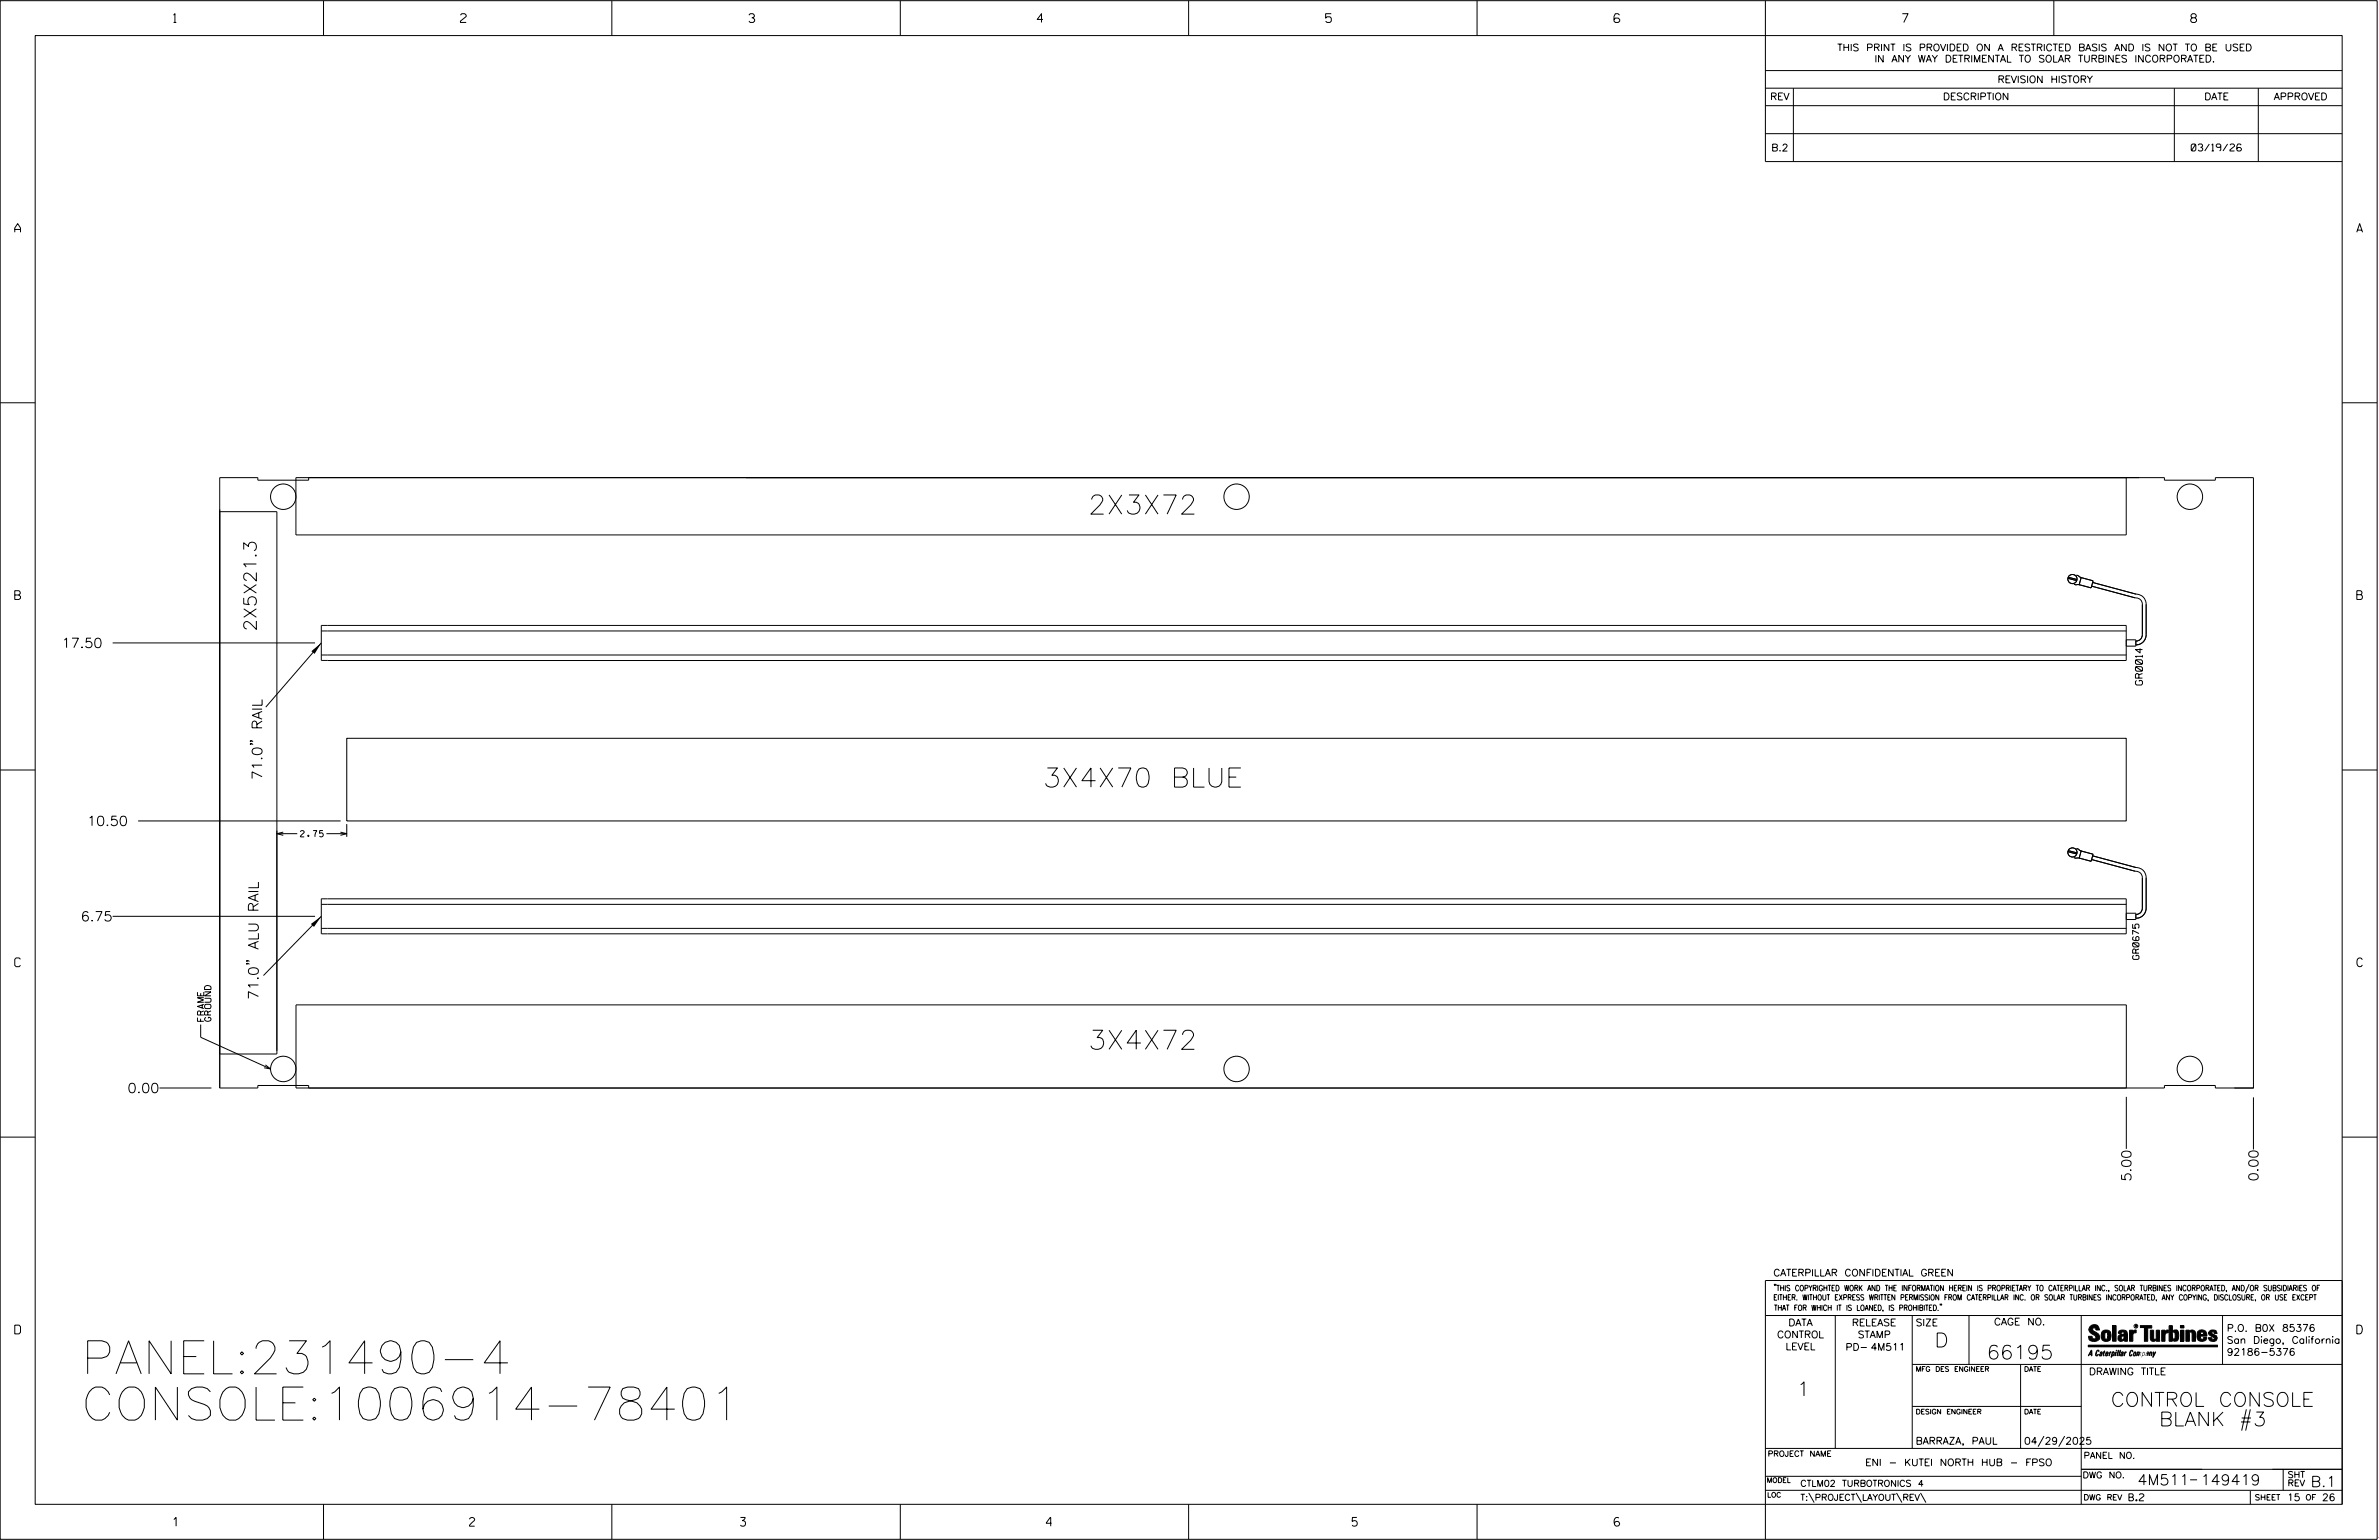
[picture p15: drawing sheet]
<svg xmlns="http://www.w3.org/2000/svg" width="864mm" height="559mm" viewBox="0 0 864 559" stroke-linecap="round" stroke-linejoin="round" font-family="sans-serif">
<defs><g id="words">
<g font-size="12">
<text x="29.5" y="498.5">PANEL:231490-4</text>
<text x="29.5" y="515.3">CONSOLE:1006914-78401</text>
</g>
<g font-size="6.9">
<text x="395" y="186.5">2X3X72</text>
<text x="378.6" y="285.6">3X4X70 BLUE</text>
<text x="395" y="380.8">3X4X72</text>
</g>
<g font-size="5.1">
<text x="702.3" y="488.8">D</text>
<text x="721.2" y="493.2">66195</text>
<text x="652.2" y="506.5">1</text>
<text x="766.3" y="510.3">CONTROL CONSOLE</text>
<text x="783.8" y="517.4">BLANK #3</text>
</g>
<text font-size="4.6" x="93.1" y="229" transform="rotate(-90 93.1 229)">2X5X21.3</text>
<g font-size="3.8">
<text x="775.9" y="538.9">4M511</text>
<text x="798.8" y="538.9">149419</text>
<text x="838.8" y="539.5">B.1</text>
</g>
<g font-size="3.7">
<text x="95.1" y="283" transform="rotate(-90 95.1 283)">71.0&quot; RAIL</text>
<text x="93.8" y="362.8" transform="rotate(-90 93.8 362.8)">71.0&quot; ALU RAIL</text>
</g>
<g font-size="3.5">
<text x="22.4" y="235">17.50</text>
<text x="31.6" y="299.6">10.50</text>
<text x="29.3" y="334.2">6.75</text>
<text x="46.3" y="396.5">0.00</text>
<text x="773.6" y="428.7" transform="rotate(-90 773.6 428.7)">5.00</text>
<text x="819.8" y="428.7" transform="rotate(-90 819.8 428.7)">0.00</text>
</g>
<g font-size="3.2">
<text x="63" y="8.2">1</text>
<text x="167.2" y="8.2">2</text>
<text x="271.8" y="8.2">3</text>
<text x="376.5" y="8.2">4</text>
<text x="481.2" y="8.2">5</text>
<text x="690.6" y="8.2">7</text>
<text x="795.3" y="8.2">8</text>
<text x="5.4" y="84.3">A</text>
<text x="855.5" y="84.3">A</text>
<text x="5.4" y="217.5">B</text>
<text x="855.6" y="217.5">B</text>
<text x="5.4" y="350.8">C</text>
<text x="855.6" y="350.8">C</text>
<text x="5.4" y="484">D</text>
<text x="855.6" y="484">D</text>
<text x="62.8" y="553.8">1</text>
<text x="170.4" y="553.8">2</text>
<text x="268.8" y="553.8">3</text>
<text x="379.8" y="553.8">4</text>
<text x="490.8" y="553.8">5</text>
<text x="585.9" y="553.8">6</text>
</g>
<g font-size="2.5">
<text x="666.9" y="18.5">THIS PRINT IS PROVIDED ON A RESTRICTED BASIS AND IS NOT TO BE USED</text>
<text x="680.5" y="22.6">IN ANY WAY DETRIMENTAL TO SOLAR TURBINES INCORPORATED.</text>
<text x="725.1" y="30">REVISION HISTORY</text>
<text x="642.6" y="36.3">REV</text>
<text x="705.3" y="36.3">DESCRIPTION</text>
<text x="800.2" y="36.3">DATE</text>
<text x="825.4" y="36.3">APPROVED</text>
<text x="643" y="54.8">B.2</text>
<text x="795.4" y="54.8">03/19/26</text>
<text x="777.7" y="248.6" transform="rotate(-90 777.7 248.6)">GR0014</text>
<text x="643.8" y="463">CATERPILLAR CONFIDENTIAL GREEN</text>
<text x="645.1" y="485.5">CONTROL</text>
<text x="649.2" y="481.1">DATA</text>
<text x="672.3" y="481.1">RELEASE</text>
<text x="674.4" y="485.5">STAMP</text>
<text x="695.4" y="481.1">SIZE</text>
<text x="723.8" y="480.8">CAGE NO.</text>
<text x="808.4" y="483.1">P.O. B0X 85376</text>
<text x="648.2" y="489.8">LEVEL</text>
<text x="669.9" y="490">PD- 4M511</text>
<text x="808.4" y="487.5">San Diego, California</text>
<text x="808.4" y="491.8">92186-5376</text>
<text x="758.3" y="498.9">DRAWING TITLE</text>
<text x="695.4" y="524.1">BARRAZA, PAUL</text>
<text x="734.8" y="524.1">04/29/2025</text>
<text x="677.1" y="531.9">ENI - KUTEI NORTH HUB - FPSO</text>
<text x="772.8" y="544.6">B.2</text>
<text x="830.2" y="544.6">15</text>
<text x="842.9" y="544.6">26</text>
</g>
<g font-size="2.3">
<text x="109.1" y="303.7">2.75</text>
<text x="776.5" y="348.1" transform="rotate(-90 776.5 348.1)">GR0675</text>
<text x="74" y="370.6" transform="rotate(-90 74 370.6)">FRAME</text>
<text x="76.6" y="370.6" transform="rotate(-90 76.6 370.6)">GROUND</text>
<text x="756.4" y="529.2">PANEL NO.</text>
<text x="653.5" y="539.4">CTLM02 TURBOTRONICS 4</text>
<text x="756" y="536.3">DWG NO.</text>
<text x="830.4" y="539.3">REV</text>
<text x="830.4" y="536.2">SHT</text>
<text x="653.5" y="544.5">T:\PROJECT\LAYOUT\REV\</text>
</g>
<g font-size="2">
<text x="643.8" y="468.4">&quot;THIS COPYRIGHTED WORK AND THE INFORMATION HEREIN IS PROPRIETARY TO CATERPILLAR INC., SOLAR TURBINES INCORPORATED, AND/OR SUBSIDIARIES OF</text>
<text x="643.8" y="471.8">EITHER. WITHOUT EXPRESS WRITTEN PERMISSION FROM CATERPILLAR INC. OR SOLAR TURBINES INCORPORATED, ANY COPYING, DISCLOSURE, OR USE EXCEPT</text>
<text x="644" y="475.6">THAT FOR WHICH IT IS LOANED, IS PROHIBITED.&quot;</text>
<text x="641.7" y="528.5">PROJECT NAME</text>
<text x="756.3" y="544.3">DWG REV</text>
<text x="818.5" y="544.3">SHEET</text>
<text x="836.9" y="544.3">OF</text>
</g>
<g font-size="1.8">
<text x="695.4" y="497.6">MFG DES ENGINEER</text>
<text x="734.8" y="497.6">DATE</text>
<text x="695.4" y="513.1">DESIGN ENGINEER</text>
<text x="734.8" y="513.1">DATE</text>
<text x="641.3" y="538">MODEL</text>
<text x="641.5" y="543.3">LOC</text>
</g>
<text font-size=".9" x="775.1" y="481.7">R</text>
</g></defs>
<g fill="none" stroke="#000" stroke-width=".36">
<path d="M.1 .2h862.8v558.4h-862.8zM12.8 12.9h837.4v533h-837.4zM117.4 .2v12.7M222.1 .2v12.7M326.8 .2v12.7M431.5 .2v12.7M536.2 .2v12.7M587.9 5.5l-.5-.5h-1l-.5 1v1.7l.5 .4h1l.6-.4v-.6l-.6-.5h-1l-.5 .5M640.9 .2v58.4h209.3M745.6 .2v12.7M640.9 25.6h209.3M640.9 32h209.3"/>
<path d="M640.9 38.3h209.3M651 32v26.6M789.3 32v26.6M819.8 32v26.6M640.9 48.5h209.3M.1 146.2h12.7M850.2 146.2h12.7M112 173.3v.9h-18.4v-.9h-13.8v221.5h13.8v-.9h18.4v.9M771.8 173.3v20.8h-664.4v-20.8h678.3v.9h18.5v-.9h13.8v221.5h-13.8v-.9h-18.5v.9h-678.2v-30.2h664.4v30.2M79.8 185.7h20.7v196.7h-20.7M750.7 209.8l3.2 .9M750.8 209.4l3.2 .9"/>
<path d="M752.9 212l2 .2M753.8 208.7l1.9 .9M755.5 209.6l4.3 1.1-.7 2.6-4.3-1.1zM759.3 212.7l15.8 4.2a2.39 2.39 0 0 1 2.6 2.4v11a2.29 2.29 0 0 1-2.4 2.3M759.6 211.3l15.8 4.3a3.6 3.6 0 0 1 3.7 3.7v11a3.7 3.7 0 0 1-3.8 3.7M40.9 233.3h73.5M116.6 226.9h655.2v12.7h-655.2zM116.6 233.3l-20.1 23.3M116.6 229h655.2M116.6 237.7h655.2M771.8 232.2h3.5v2.3h-3.5M.1 279.4h12.7"/>
<path d="M91 269.8v.4v-.4l.9 .4M91 268.8v.3v-.3l.9 .3M125.9 267.9h645.9v30h-645.9zM850.2 279.4h12.7M50.1 297.9h73.5M125.9 299v4.7M100.5 302.5h7.4M102.8 301.9l-2.3 .6 2.3 .6M118.5 302.5h7.4M123.6 301.9l2.3 .6-2.3 .6M750.7 309l3.2 .9M750.8 308.6l3.2 .9"/>
<path d="M752.9 311.2l2 .2M753.8 307.9l1.9 .9M755.5 308.8l4.3 1.2-.7 2.5-4.3-1.1zM759.3 311.9l15.8 4.2a2.39 2.39 0 0 1 2.6 2.4v11a2.29 2.29 0 0 1-2.4 2.3M759.6 310.6l15.8 4.2a3.6 3.6 0 0 1 3.7 3.7v11a3.7 3.7 0 0 1-3.8 3.7M40.9 332.5h73.5M116.6 326.1h655.2v12.7h-655.2zM116.6 332.5l-21 21.5M116.6 328.2h655.2M116.6 336.9h655.2M771.8 331.4h3.5v2.3h-3.5M89.6 349.6v.3v-.3l.9 .3"/>
<path d="M89.6 348.5v.4v-.4l.9 .4M72.8 371.8v4.6l25.4 11.5M57.9 394.8h18.9M96.3 386.4l1.9 1.5-2.3-.4M771.9 398v18.9M818 394.8h.1M818 398.2v18.9M.1 412.6h12.7M850.2 412.6h12.7M640.9 477.3h209.3M644.2 466.1l-.1 .4M644.7 466.1l-.2 .4"/>
<path d="M666.2 477.3v48.3M694.2 477.3v48.3M704.4 473.3l-.1 .4M704.8 473.3l-.1 .4M714.8 477.3v17.8M755.5 477.3v68.6M806.8 477.3v17.8M816.5 466l-1.4 3.1M850.2 464.6h-209.3v94M850.2 464.8v81.1M694.2 495.1h156M733.5 495.1v30.5"/>
<path d="M758.6 481.4a2.02 2.02 0 0 1 3.1-.1l.5 1.3h-1.3l-.2-.6-.4-.2-.6 .1-.1 .4 .4 .7a2.46 2.46 0 0 1 2.2 2.9 2.83 2.83 0 0 1-3.8 .3l-.3-1.3h1.3l.2 .7 .6 .3 .5-.2 .2-.5-.4-.6-1.9-1.2-.4-.9zM759.2 491.3h-.7l.7-1.2v1.9h.2l-.1-2.1-1.3 2.1 .5-.5h.7M761.3 490l.3-.2 .4 .3-.1 .3-.3-.4-.4 .3-.3 1.6h.4l.4-.5-.3 .6-.4 .1-.3-.4zM762.6 490.6l.5-.1-.1 1.4h-.9a.74 .74 0 0 1 .9-.8l-.3 .7-.5 .1 .2-.5 .6-.2v-.5l-.7 .2zM763 483.2a2.17 2.17 0 0 1 3.1 0l.3 1.4-.3 1.5a2.17 2.17 0 0 1-3.1 0l-.3-1.5zM763.6 490.5l.4-.4 .2 .6h-.3l-.3 .9 .2 .4-.3-.1zM764.1 483.7l.5-.4 .4 .3v2.2l-.4 .2-.5-.2zM764.6 491.1l.6 .2v-.7l-.4-.1-.4 .6-.1 .8h.6M764.6 491.1l-.1 .8h.4M764.6 482.6v.8M764.8 490.7l.4 .1v.3h-.6zM765 491.5l-.1 .4z"/>
<path d="M766 490.5l-.5 1.5zM766 490.8l.4-.3-.4 .4M766.9 481h1.3v5.7h-1.3zM767 490.8l.5 .1-.3 .8-.4 .2zM767.3 490.5h-.5l-.5 2M767.3 490.5a.8 .8 0 0 1 .2 1 .8 .8 0 0 1-.9 .4l-.1 .6M767.3 490.5l-.1 .2M768.1 490.5l-.4 1.5zM768.2 489.9h.3l-.1 .2h-.2zM769 489.9l-.5 2.1zM769.7 489.9l-.6 2.1zM770.1 491.4l.5-.3-.5 .8z"/>
<path d="M770.4 491.9h.1M770.6 491.1l.1-.4-.7 .2 .1-.3 .6-.1 .2 .3-.5 1.1M770.6 491.1a.74 .74 0 0 0-.8 .8h.6M771 484.8h-.7l-.3 .6 .4 .7 .5-.3 .1-2.4h-.8l-.1 .4h-1.2a1.71 1.71 0 0 1 1.8-1.3 1.71 1.71 0 0 1 1.6 1.4v2.8h-1.1l-.1-.6M771 484.2l-1.5 .1a1.41 1.41 0 0 0 0 2.4l.5 .1 1.1-.7M771.2 486.1h-.1M771.4 490.5l.1 .3 .4-.3-.9 1.5zM771.5 490.8h.1M773 482.7h1.2v.5l.5-.5 .7-.1v1h-.6l-.5 .4-.1 2.7h-1.2zM773.3 490.3l.6-.4 .4 .2-.1 .4-.3-.4a1.28 1.28 0 0 0-.5 1.8l.6-.4-.1 .4-.8 .1zM774.7 490.8l.5-.3a.88 .88 0 0 1 .2 .9 .88 .88 0 0 1-.7 .7l-.2-.2zM774.8 490.9h.5l-.3 1h-.3l-.2-.2z"/>
<path d="M775.2 490.5l-.1 .2M776.8 481h4.3v.9h-1.5v4.8h-1.3M776.8 490.6l-.8 .2v-.3l-.4 1.5 .8-1.3v1.3l.3-1.2M779.3 491.1h.4M779.6 490.5h.3l-.3 1.4M779.6 490.7h.2l-.1 .4M779.7 491.1l-.1 .4M779.7 491.1l-.4 .2M780.1 492l.4-1.5 .1 .3 .3-.3 .3 .2-.3 1.3v-1.3l-.7 1.3M780.6 482.7h1.2v2.7l.1 .4 .4 .3 .4-.7v-2.7h1.2l.1 4h-1.3v-.5l-1.1 .6-.7-.3-.3-.7zM781.6 492.5l1-2-.8 1.3-.2-1.3-.2 2M784.7 482.7h1.2v.5l.5-.5 .7-.1v1h-.5l-.6 .4-.1 2.7h-1.2z"/>
<path d="M787.4 481h1.2v2a1.4 1.4 0 0 1 2.2 .2l.1 1.4-.4 1.9-1.5 .1-.4-.5v-1l.5 .9 .5-.3v-2.1l-.5-.4-.5 .7v2.8h-1.2zM791.5 482.7h1.3v4h-1.3zM791.5 481h1.3v.9h-1.3zM793.5 482.7h1.3v.4l.7-.5 1.1 .2 .4 .6v3.3h-1.2l-.3-3.4-.7 .2v3.2h-1.3zM794.8 483.1h.1M797.7 483.2a1.92 1.92 0 0 1 2.4-.5 1.92 1.92 0 0 1 1 2.1h-2.3v.8l.6 .5 .5-.3v-.5h1.2a1.83 1.83 0 0 1-2.1 1.4 1.83 1.83 0 0 1-1.5-2.1zM798.8 484.2v.6M799.1 483.4h.6l.2 .8h-1.1zM804.6 482.9a1.84 1.84 0 0 0-2.9 .8 3.3 3.3 0 0 0 2.2 1.9l-.5 .5-.4-.3-.1-.4h-1.2l.1 .6a1.92 1.92 0 0 0 2.9 .4M804.9 483.8h-1.2l-.2-.6-.5 .1-.1 .3 .1 .3 1.8 .9M805.1 488.1h-47.1v.6h47.1M694.2 510.3h61.3"/>
<path d="M813.5 516h3.4M813.8 514.5h3.3M815.4 511.4l-1.6 7.7M816.9 511.4l-1.7 7.7M640.9 525.6h209.2M640.9 535.7h114.6M742 521.1l-2.2 3.8M749.5 521.1l-2.2 3.8M755.5 533.2h94.7M795 537h2.6M828.8 533.2v7.6M117.4 545.9v12.7"/>
<path d="M222.1 545.9v12.7M326.8 545.9v12.7M431.5 545.9v12.7M536.2 545.9v12.7M640.9 540.8h209.3M656.6 541.7l2 3.5M673.8 541.7l1.9 3.5M688.4 541.7l2 3.5M697.2 541.7l1.9 3.5M816.9 541v4.9M863.5 558h.1"/>
<circle cx="102.8" cy="180.2" r="4.6"/>
<circle cx="448.9" cy="180.2" r="4.6"/>
<circle cx="795" cy="180.2" r="4.6"/>
<circle cx="752.3" cy="210.1" r="1.66"/>
<circle cx="752.3" cy="309.3" r="1.66"/>
<circle cx="102.8" cy="387.9" r="4.6"/>
<circle cx="448.9" cy="387.9" r="4.6"/>
<circle cx="795" cy="387.9" r="4.6"/>
<circle cx="775.4" cy="481.2" r=".69"/>
</g>
<g fill="#000">
<path d="M113 236.3l3.6-3-2.4 4zM112.9 335.3l3.7-2.8-2.6 3.8zM768.1 490.5l-.4 1.5zM768.2 489.9h.3l-.1 .2h-.2zM769 489.9l-.5 2.1zM769.7 489.9l-.6 2.1zM791.5 481h1.3v.9h-1.3zM791.5 482.7h1.3v4h-1.3zM758 488.1h47.1v.6h-47.1z"/>
<path d="M759.2 489.9l-1.2 2.1 .5-.5h.7v.5h.2zM759.2 490.1v1.2h-.7z" fill-rule="evenodd"/>
<path d="M758.6 481.4a2.02 2.02 0 0 1 3.1-.1l.5 1.3h-1.3l-.2-.6-.4-.2-.6 .1-.1 .4 .4 .7a2.46 2.46 0 0 1 2.2 2.9 2.83 2.83 0 0 1-3.8 .3l-.3-1.3h1.3l.2 .7 .6 .3 .5-.2 .2-.5-.4-.6-1.9-1.2-.4-.9z" fill-rule="evenodd"/>
<path d="M761.3 490l.3-.2 .4 .3-.1 .3-.3-.4-.4 .3-.3 1.6h.4l.4-.5-.3 .6-.4 .1-.3-.4z" fill-rule="evenodd"/>
<path d="M762.6 490.6l.5-.1-.1 1.4h-.9a.74 .74 0 0 1 .9-.8l-.6 .3-.2 .5 .5-.1 .3-.6v-.5l-.7 .2z" fill-rule="evenodd"/>
<path d="M763.6 490.5l.4-.4 .2 .6h-.3l-.3 .9 .2 .4-.3-.1z" fill-rule="evenodd"/>
<path d="M764.8 490.5l.5 .3-.1 .5h-.6l.6-.2v-.3l-.4-.1-.3 1.2h.4l.3-.4-.6 .6-.3-.2v-.4z" fill-rule="evenodd"/>
<path d="M763 483.2a2.17 2.17 0 0 1 3.1 0l.3 1.4-.3 1.5a2.17 2.17 0 0 1-3.1 0l-.3-1.5zM764.1 483.7v2.1l.5 .2 .4-.2v-2.2l-.4-.3z" fill-rule="evenodd"/>
<path d="M766 490.5v.3l.4-.1-.4 .2-.5 1.1z" fill-rule="evenodd"/>
<path d="M766.8 490.5l-.5 2 .3-.6a.71 .71 0 0 0 .9-.5 .71 .71 0 0 0-.4-.9zM767 490.8l.5 .1-.3 .8-.4 .2z" fill-rule="evenodd"/>
<path d="M766.9 481h1.3v5.7h-1.3z" fill-rule="evenodd"/>
<path d="M770.1 490.6l.6-.1 .2 .3-.4 1.2-.5 .1-.2-.5 .3-.5h.5l-.7 .5v.3l.4-.1 .4-.9-.5-.2-.2 .2z" fill-rule="evenodd"/>
<path d="M769.4 482.8l-.5 1h1.2l.1-.4h.8v.8l-1.5 .1a1.41 1.41 0 0 0 0 2.4l.5 .1 1.1-.7 .1 .6h1.1v-2.8a1.79 1.79 0 0 0-2.4-1.2zM770.3 484.8h.7l-.1 1-.5 .3-.4-.7z" fill-rule="evenodd"/>
<path d="M771.4 490.5l.1 .3 .4-.3-.9 1.5z" fill-rule="evenodd"/>
<path d="M773 482.7h1.2v.5l.5-.5 .7-.1v1h-.6l-.5 .4-.1 2.7h-1.2z" fill-rule="evenodd"/>
<path d="M773.3 490.3l.6-.4 .4 .2-.1 .4-.3-.4a1.28 1.28 0 0 0-.5 1.8l.6-.4-.3 .5h-.6z" fill-rule="evenodd"/>
<path d="M774.7 490.8l-.2 1.1h.7a.96 .96 0 0 0 0-1.4zM774.8 490.9h.5l-.1 .6-.5 .4-.2-.2z" fill-rule="evenodd"/>
<path d="M776 490.5v.3l.4-.3 .2 .3 .7-.2-.3 1.4v-1.3l-.6 1.3v-1.3l-.8 1.3z" fill-rule="evenodd"/>
<path d="M776.8 481h4.3v.9h-1.5v4.8h-1.3v-4.8h-1.5z" fill-rule="evenodd"/>
<path d="M777.9 490.5l-.5 2 .3-.6a.71 .71 0 0 0 .9-.5 .71 .71 0 0 0-.4-.9zM778.1 490.8l.3-.1 .1 .4-.5 .8-.2-.5z" fill-rule="evenodd"/>
<path d="M779.3 490.6l.6-.1-.3 1.5-.7-.1a.67 .67 0 0 1 .8-.8l-.6 .3-.1 .5 .4-.1 .4-.9-.4-.2-.3 .2z" fill-rule="evenodd"/>
<path d="M780.5 490.5l.1 .3 .3-.3 .3 .2-.3 1.3v-1.3l-.8 1.3z" fill-rule="evenodd"/>
<path d="M780.6 482.7h1.2v2.7l.1 .4 .4 .3 .4-.7v-2.7h1.2l.1 4h-1.3v-.5l-1.1 .6-.7-.3-.3-.7z" fill-rule="evenodd"/>
<path d="M781.6 490.5l.2 1.3 .8-1.3-1.2 2z" fill-rule="evenodd"/>
<path d="M784.7 482.7h1.2v.5l.5-.5 .7-.1v1h-.5l-.6 .4-.1 2.7h-1.2z" fill-rule="evenodd"/>
<path d="M787.4 481h1.2v2a1.4 1.4 0 0 1 2.2 .2l.1 1.4-.4 1.9-1.5 .1-.4-.5v-1l.5 .9 .5-.3v-2.1l-.5-.4-.5 .7v2.8h-1.2z" fill-rule="evenodd"/>
<path d="M793.5 482.7h1.3v.4a1.29 1.29 0 0 1 2.2 .3v3.3h-1.2l-.3-3.4-.7 .2v3.2h-1.3z" fill-rule="evenodd"/>
<path d="M797.7 483.2a1.92 1.92 0 0 1 2.4-.5 1.92 1.92 0 0 1 1 2.1h-2.3v.8l.6 .5 .5-.3v-.5h1.2a1.83 1.83 0 0 1-2.1 1.4 1.83 1.83 0 0 1-1.5-2.1zM799.1 483.4l-.3 .8h1.1l-.2-.8z" fill-rule="evenodd"/>
<path d="M801.9 483.2a1.94 1.94 0 0 1 3 .1v.5h-1.2l-.2-.6-.5 .1-.1 .3 .1 .3 1.8 .9a1.2 1.2 0 0 1 .1 1.3 1.2 1.2 0 0 1-1.2 .7l-1.6-.4-.4-1h1.2l.1 .4 .4 .3 .5-.5a3.3 3.3 0 0 1-2.2-1.9z" fill-rule="evenodd"/>
<circle cx="761.4" cy="492" r=".07"/>
<circle cx="762.2" cy="485.1" r=".07"/>
<circle cx="769.3" cy="492" r=".07"/>
<circle cx="773.1" cy="486.7" r=".07"/>
<circle cx="791.5" cy="486.7" r=".07"/>
<circle cx="791.5" cy="481" r=".07"/>
<circle cx="794.8" cy="486.7" r=".07"/>
</g>
<use href="#words"/>
</svg>
